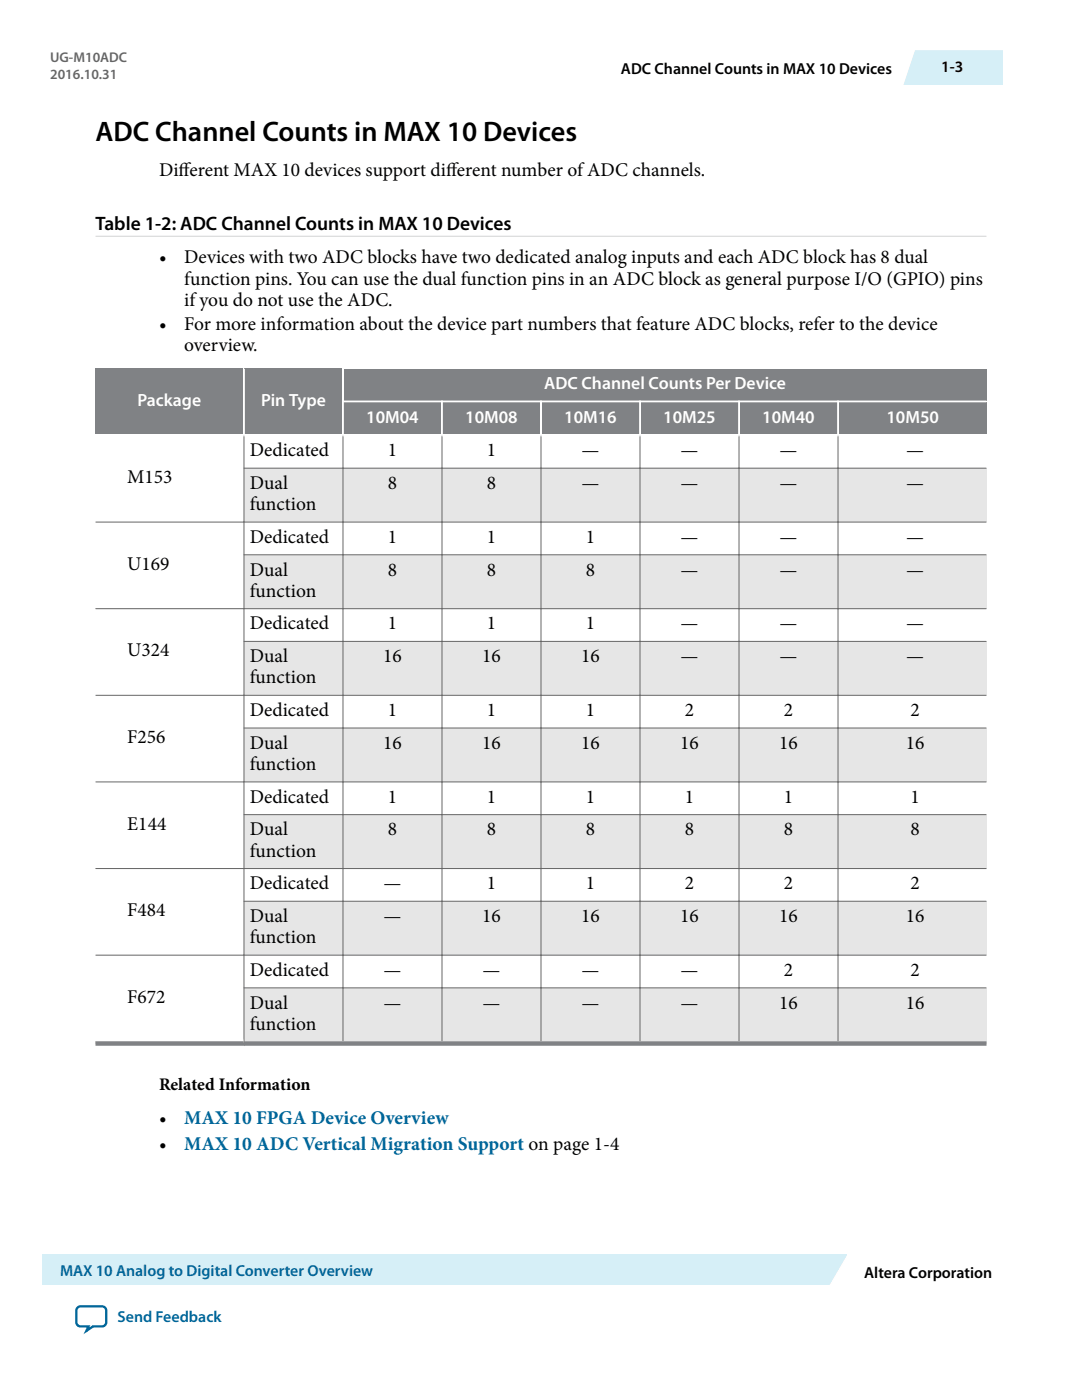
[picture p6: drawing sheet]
<svg xmlns="http://www.w3.org/2000/svg" width="216mm" height="279mm" viewBox="0 0 216 279" stroke-linecap="round" stroke-linejoin="round" font-family="sans-serif">
<defs><g id="words">
<text font-size="5.6" x="19" y="28.1">ADC Channel Counts in MAX 10 Devices</text>
<g font-size="3.9">
<text x="31.8" y="35">Dif</text>
<text x="35.6" y="35">ferent MAX 10 devices support dif</text>
<text x="89" y="35">ferent number of ADC channels.</text>
<text x="19.1" y="45.9">Table 1-2: ADC Channel Counts in MAX 10 Devices</text>
<text x="31.8" y="52.6">•</text>
<text x="36.7" y="52.6">Devices with two ADC blocks have two dedicated analog inputs and each ADC block has 8 dual</text>
<text x="36.7" y="56.8">function pins. You can use the dual function pins in an ADC block as general purpose I/O (GPIO) pins</text>
<text x="31.8" y="65.8">•</text>
<text x="36.7" y="65.8">For more information about the device part numbers that feature ADC blocks, refer to the device</text>
<text x="36.7" y="61">if you do not use the ADC.</text>
<text x="36.7" y="70">overview.</text>
<text x="49.8" y="91.1">Dedicated</text>
<text x="77.4" y="91.1">1</text>
<text x="97.1" y="91.1">1</text>
<text x="116" y="91.1">—</text>
<text x="135.8" y="91.1">—</text>
<text x="155.6" y="91.1">—</text>
<text x="180.8" y="91.1">—</text>
<text x="25.4" y="96.4">M153</text>
<text x="49.8" y="97.6">Dual</text>
<text x="49.8" y="101.8">function</text>
<text x="77.4" y="97.6">8</text>
<text x="97.1" y="97.6">8</text>
<text x="116" y="97.6">—</text>
<text x="135.8" y="97.6">—</text>
<text x="155.6" y="97.6">—</text>
<text x="180.8" y="97.6">—</text>
<text x="25.4" y="113.7">U169</text>
<text x="49.8" y="108.3">Dedicated</text>
<text x="77.4" y="108.3">1</text>
<text x="97.1" y="108.3">1</text>
<text x="116.9" y="108.3">1</text>
<text x="135.8" y="108.3">—</text>
<text x="155.6" y="108.3">—</text>
<text x="180.8" y="108.3">—</text>
<text x="49.8" y="114.9">Dual</text>
<text x="49.8" y="119.1">function</text>
<text x="77.4" y="114.9">8</text>
<text x="97.1" y="114.9">8</text>
<text x="116.9" y="114.9">8</text>
<text x="135.8" y="114.9">—</text>
<text x="155.6" y="114.9">—</text>
<text x="180.8" y="114.9">—</text>
<text x="49.8" y="125.6">Dedicated</text>
<text x="77.4" y="125.6">1</text>
<text x="97.1" y="125.6">1</text>
<text x="116.9" y="125.6">1</text>
<text x="135.8" y="125.6">—</text>
<text x="155.6" y="125.6">—</text>
<text x="180.8" y="125.6">—</text>
<text x="25.4" y="131">U324</text>
<text x="49.8" y="132.1">Dual</text>
<text x="49.8" y="136.4">function</text>
<text x="76.5" y="132.1">16</text>
<text x="96.2" y="132.1">16</text>
<text x="116" y="132.1">16</text>
<text x="135.8" y="132.1">—</text>
<text x="155.6" y="132.1">—</text>
<text x="180.8" y="132.1">—</text>
<text x="49.8" y="142.9">Dedicated</text>
<text x="77.4" y="142.9">1</text>
<text x="97.1" y="142.9">1</text>
<text x="116.9" y="142.9">1</text>
<text x="136.7" y="142.9">2</text>
<text x="156.4" y="142.9">2</text>
<text x="181.7" y="142.9">2</text>
<text x="25.4" y="148.3">F256</text>
<text x="49.8" y="149.4">Dual</text>
<text x="76.5" y="149.4">16</text>
<text x="96.2" y="149.4">16</text>
<text x="116" y="149.4">16</text>
<text x="135.7" y="149.4">16</text>
<text x="155.5" y="149.4">16</text>
<text x="180.7" y="149.4">16</text>
<text x="49.8" y="153.7">function</text>
<text x="49.8" y="160.2">Dedicated</text>
<text x="77.4" y="160.2">1</text>
<text x="97.1" y="160.2">1</text>
<text x="116.9" y="160.2">1</text>
<text x="136.7" y="160.2">1</text>
<text x="156.4" y="160.2">1</text>
<text x="181.7" y="160.2">1</text>
<text x="25.4" y="165.6">E144</text>
<text x="49.8" y="166.7">Dual</text>
<text x="77.4" y="166.7">8</text>
<text x="97.1" y="166.7">8</text>
<text x="116.9" y="166.7">8</text>
<text x="136.7" y="166.7">8</text>
<text x="156.4" y="166.7">8</text>
<text x="181.7" y="166.7">8</text>
<text x="49.8" y="171">function</text>
<text x="49.8" y="177.5">Dedicated</text>
<text x="76.5" y="177.5">—</text>
<text x="97.1" y="177.5">1</text>
<text x="116.9" y="177.5">1</text>
<text x="136.7" y="177.5">2</text>
<text x="156.4" y="177.5">2</text>
<text x="181.7" y="177.5">2</text>
<text x="25.4" y="182.9">F484</text>
<text x="49.8" y="184">Dual</text>
<text x="76.5" y="184">—</text>
<text x="96.2" y="184">16</text>
<text x="116" y="184">16</text>
<text x="135.7" y="184">16</text>
<text x="155.5" y="184">16</text>
<text x="180.7" y="184">16</text>
<text x="49.8" y="188.2">function</text>
<text x="49.8" y="194.8">Dedicated</text>
<text x="76.5" y="194.8">—</text>
<text x="96.3" y="194.8">—</text>
<text x="116" y="194.8">—</text>
<text x="135.8" y="194.8">—</text>
<text x="156.4" y="194.8">2</text>
<text x="181.7" y="194.8">2</text>
<text x="25.4" y="200.1">F672</text>
<text x="49.8" y="201.3">Dual</text>
<text x="76.5" y="201.3">—</text>
<text x="96.3" y="201.3">—</text>
<text x="116" y="201.3">—</text>
<text x="135.8" y="201.3">—</text>
<text x="155.5" y="201.3">16</text>
<text x="180.7" y="201.3">16</text>
<text x="49.8" y="205.5">function</text>
<text x="31.8" y="224.4">•</text>
<text x="31.8" y="229.6">•</text>
</g>
<g font-size="3.9" fill="#069">
<text x="36.7" y="224.4">MAX 10 FPGA Device Overview</text>
<text x="36.7" y="229.6">MAX 10 ADC Vertical Migration Support on page 1-4</text>
</g>
<g font-size="3.5" fill="#fff">
<text x="108.6" y="77.6">ADC Channel Counts Per Device</text>
<text x="27.4" y="81">Package</text>
<text x="52.1" y="81">Pin Type</text>
<text x="73.1" y="84.3">10M04</text>
<text x="92.8" y="84.3">10M08</text>
<text x="112.6" y="84.3">10M16</text>
<text x="132.3" y="84.3">10M25</text>
<text x="152.1" y="84.3">10M40</text>
<text x="176.9" y="84.3">10M50</text>
</g>
<text font-size="3.5" x="31.7" y="217.5">Related Information</text>
<g font-size="3.2">
<text x="123.9" y="14.7">ADC Channel Counts in MAX 10 Devices</text>
<text x="187.8" y="14.4">1-3</text>
<text x="172.4" y="255">Altera Corporation</text>
</g>
<g font-size="3.2" fill="#069">
<text x="12" y="254.7">MAX 10 Analog to Digital Converter Overview</text>
<text x="23.4" y="263.9">Send Feedback</text>
</g>
<g font-size="2.8" fill="#666">
<text x="10" y="12.4">UG-M10ADC</text>
<text x="10" y="15.8">2016.10.31</text>
</g>
</g></defs>
<path d="M19 47.1h177.8" fill="none" stroke="#d1d3d4" stroke-width=".2"/>
<g fill="#e6e6e6">
<path d="M19 93.4h177.8v10.8h-177.8z" fill-rule="evenodd"/>
<path d="M19 110.7h177.8v10.8h-177.8z" fill-rule="evenodd"/>
<path d="M19 128h177.8v10.8h-177.8z" fill-rule="evenodd"/>
<path d="M19 145.3h177.8v10.8h-177.8z" fill-rule="evenodd"/>
<path d="M19 162.6h177.8v10.7h-177.8z" fill-rule="evenodd"/>
<path d="M19 179.9h177.8v10.7h-177.8z" fill-rule="evenodd"/>
<path d="M19 197.1h177.8v11.2h-177.8z" fill-rule="evenodd"/>
</g>
<g fill="#808285">
<path d="M19 73.6h29.5v13h-29.5z" fill-rule="evenodd"/>
<path d="M48.9 73.6h19.4v13h-19.4z" fill-rule="evenodd"/>
<path d="M68.6 73.6h128.2v6.3h-128.2z" fill-rule="evenodd"/>
<path d="M68.6 80.3h19.4v6.3h-19.4z" fill-rule="evenodd"/>
<path d="M88.4 80.3h19.4v6.3h-19.4z" fill-rule="evenodd"/>
<path d="M108.1 80.3h19.4v6.3h-19.4z" fill-rule="evenodd"/>
<path d="M127.9 80.3h19.4v6.3h-19.4z" fill-rule="evenodd"/>
<path d="M147.6 80.3h19.4v6.3h-19.4z" fill-rule="evenodd"/>
<path d="M167.4 80.3h29.4v6.3h-29.4z" fill-rule="evenodd"/>
</g>
<g fill="#fff">
<path d="M19 87h29.6v17.1h-29.6z" fill-rule="evenodd"/>
<path d="M19 104.3h29.6v17.1h-29.6z" fill-rule="evenodd"/>
<path d="M19 121.6h29.6v17.1h-29.6z" fill-rule="evenodd"/>
<path d="M19 138.9h29.6v17.1h-29.6z" fill-rule="evenodd"/>
<path d="M19 156.1h29.6v17.1h-29.6z" fill-rule="evenodd"/>
<path d="M19 173.4h29.6v17.1h-29.6z" fill-rule="evenodd"/>
<path d="M19 190.7h29.6v17.1h-29.6z" fill-rule="evenodd"/>
</g>
<path d="M48.7 73.6v13.2M68.4 73.6v13.4M88.2 79.9v6.9M107.9 79.9v6.9M127.7 79.9v6.9M147.5 79.9v6.9M167.2 79.9v6.9M19 86.8h177.8M68.3 80.1h128.5" fill="none" stroke="#fff" stroke-width=".35"/>
<g fill="none" stroke="#666" stroke-width=".2">
<path d="M48.6 93.4h148.2M48.7 86.8v121.9M68.4 86.8v121M88.2 86.8v121M107.9 86.8v121M127.7 86.8v121M147.5 86.8v121M167.2 86.8v121M48.6 110.7h148.2M196.8 104.2h-177.8M19 121.5h177.8M19 138.8h177.8"/>
<path d="M48.6 128h148.2M19 156.1h177.8M48.6 145.3h148.2M19 173.3h177.8M48.6 162.6h148.2M48.6 179.9h148.2M19 190.6h177.8M48.6 197.1h148.2"/>
</g>
<path d="M19 208.3h177.8" fill="none" stroke="#808285" stroke-width=".88"/>
<path d="M182.6 10h17.5v6.8h-20.1z" fill="#d6eff7"/>
<path d="M8.5 250.3h160.5v6.2h-160.5z" fill-rule="evenodd" fill="#d6eff7"/>
<path d="M169 250.4v6.2h-4.4z" fill="#fff"/>
<path d="M169 250.7l-3.4 5.9" fill="none" stroke="#fff" stroke-width=".27"/>
<path d="M15.5 261l.6-.3h4.3a.85 .85 0 0 1 .8 .9v2.3a.85 .85 0 0 1-.8 .8h-1.9l-1.3 .9 .5-.9h-1.6a.85 .85 0 0 1-.9-.8v-2.3z" fill="none" stroke="#0065a4" stroke-width=".46"/>
<use href="#words"/>
</svg>
